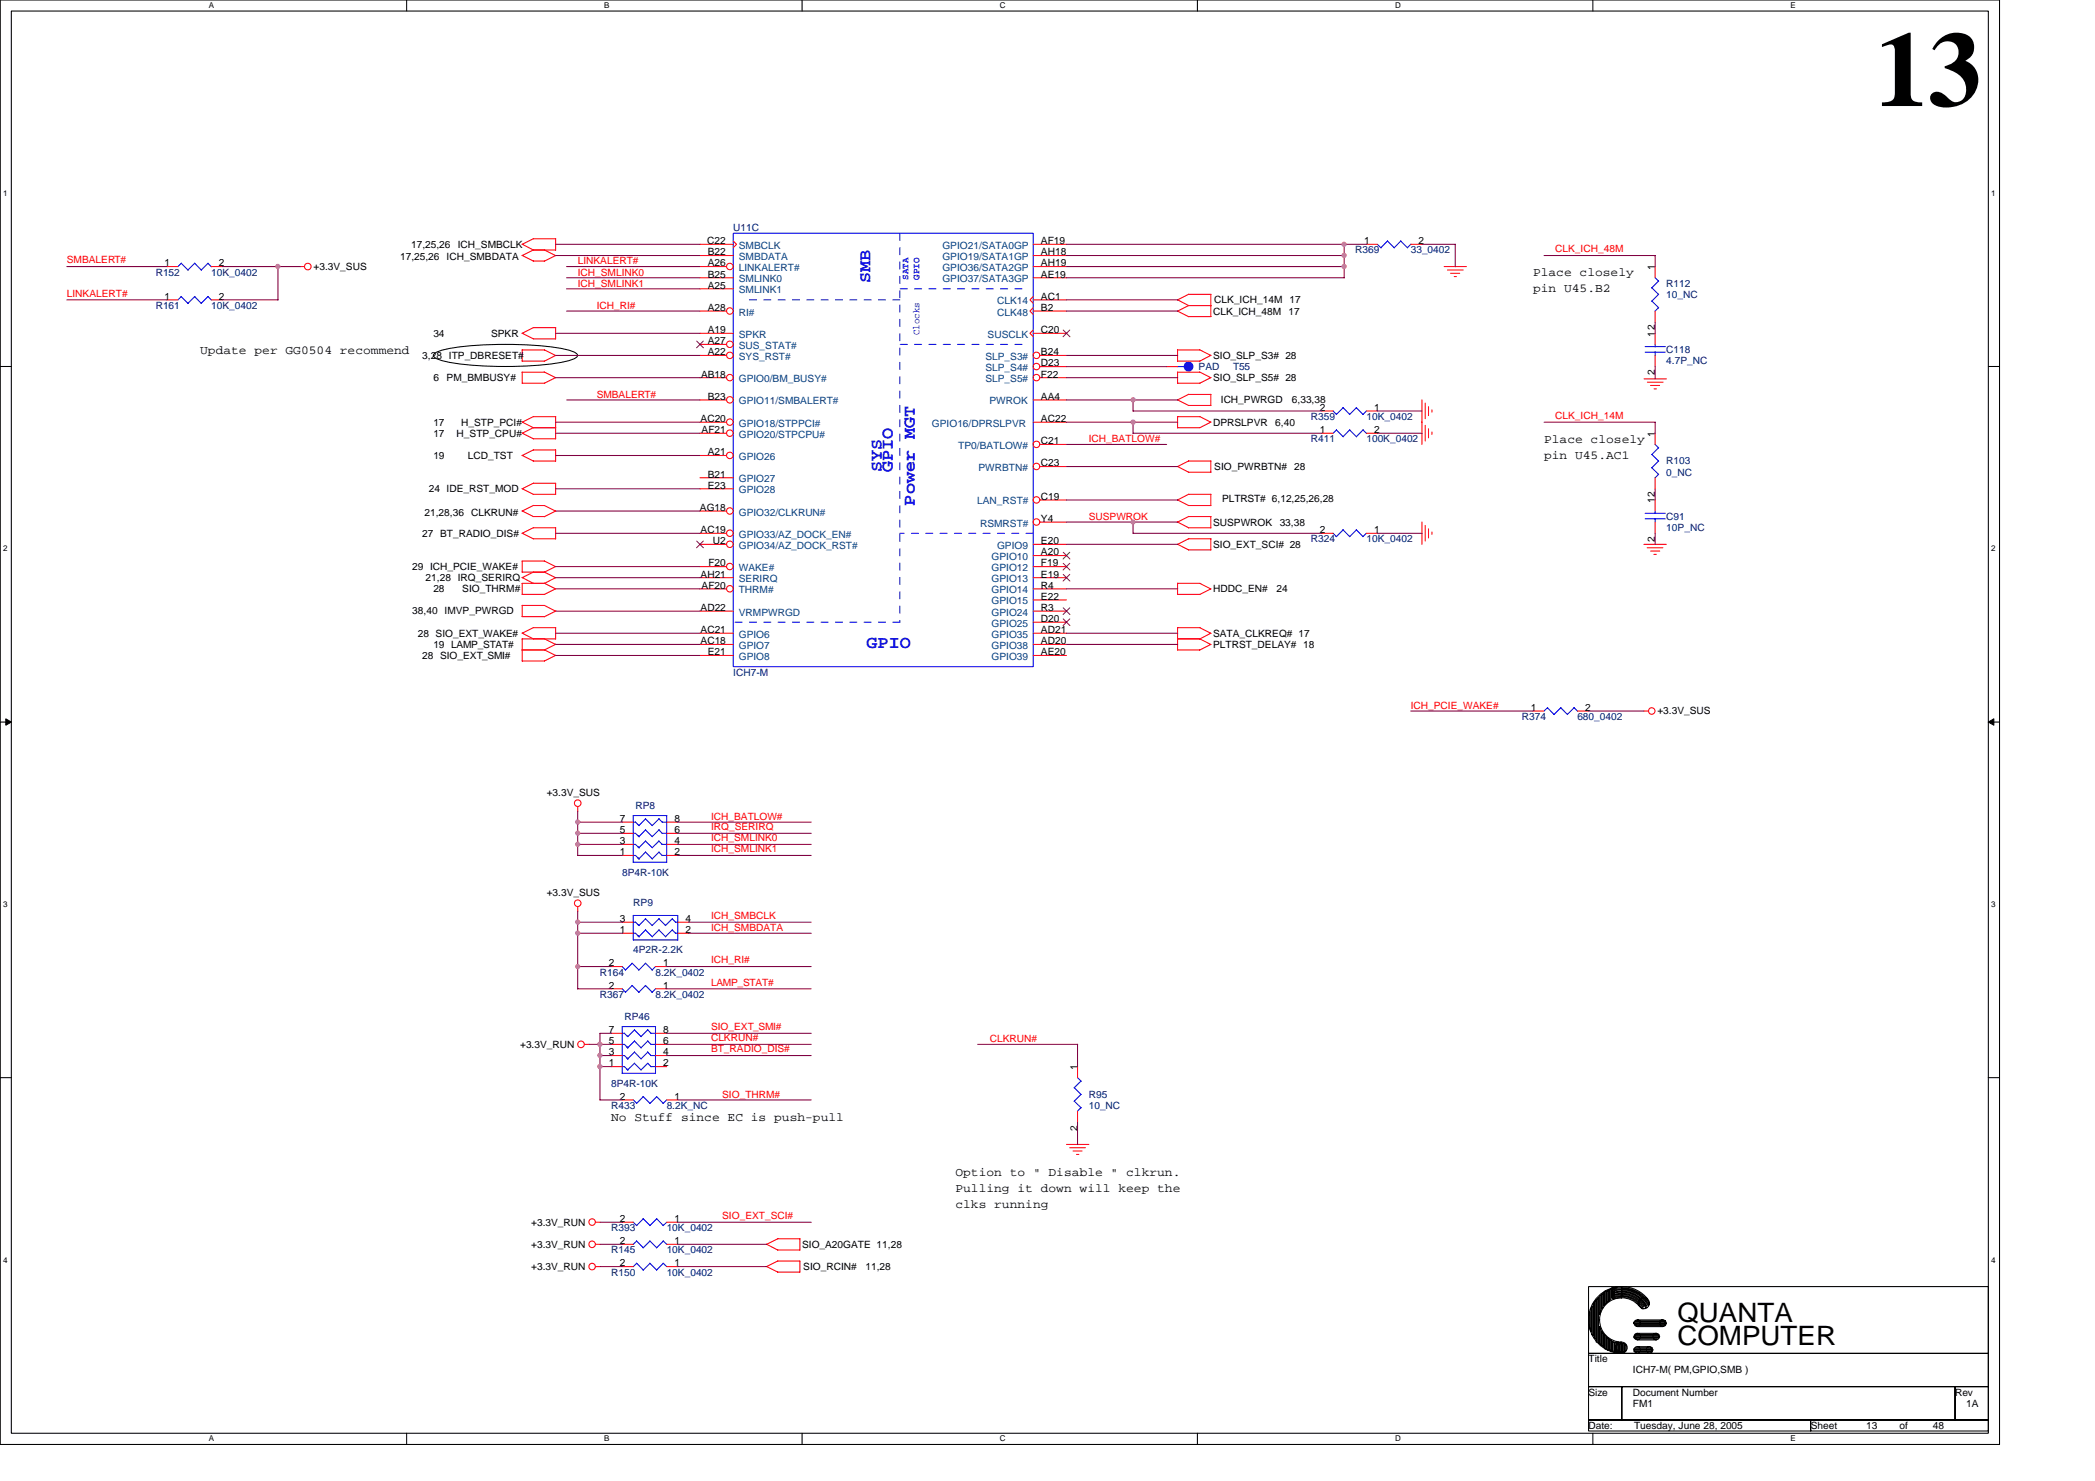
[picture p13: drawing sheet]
<svg xmlns="http://www.w3.org/2000/svg" width="297mm" height="210mm" viewBox="0 0 297 210" stroke-linecap="round" stroke-linejoin="round" font-family="sans-serif">
<defs><g id="words">
<text font-size="15.1" x="265.8" y="15">13</text>
<g font-size="3.8">
<text x="237.8" y="187.3">QUANTA</text>
<text x="237.8" y="190.7">COMPUTER</text>
</g>
<g font-size="2.5" fill="#00f">
<text x="123.4" y="40.2" transform="rotate(-90 123.4 40.2)">SMB</text>
<text x="125" y="66.9" transform="rotate(-90 125 66.9)">SYS</text>
<text x="126.6" y="66.9" transform="rotate(-90 126.6 66.9)">GPIO</text>
<text x="129.7" y="71.6" transform="rotate(-90 129.7 71.6)">Power MGT</text>
<text x="122.9" y="91.9">GPIO</text>
</g>
<g font-size="1.7">
<text x="217.4" y="39.2">Place closely</text>
<text x="217.4" y="41.4">pin U45.B2</text>
<text x="28.4" y="50.2">Update per GG0504 recommend</text>
<text x="218.9" y="62.8">Place closely</text>
<text x="218.9" y="65">pin U45.AC1</text>
<text x="86.7" y="158.9">No Stuff since EC is push-pull</text>
<text x="135.5" y="166.7">Option to &quot; Disable &quot; clkrun.</text>
<text x="135.5" y="169">Pulling it down will keep the</text>
<text x="135.5" y="171.2">clks running</text>
</g>
<g font-size="1.4">
<text x="58.3" y="35.1">17,25,26</text>
<text x="64.9" y="35.1">ICH_SMBCLK</text>
<text x="100.3" y="34.6">C22</text>
<text x="147.6" y="34.6">AF19</text>
<text x="193.4" y="34.6">1</text>
<text x="201.1" y="34.6">2</text>
<text x="23.3" y="37.8">1</text>
<text x="31" y="37.8">2</text>
<text x="44.4" y="38.3">+3.3V_SUS</text>
<text x="56.7" y="36.9">17,25,26</text>
<text x="63.3" y="36.9">ICH_SMBDATA</text>
<text x="100.3" y="36.2">B22</text>
<text x="100.3" y="37.8">A26</text>
<text x="100.3" y="39.3">B25</text>
<text x="100.3" y="40.9">A25</text>
<text x="147.6" y="36.2">AH18</text>
<text x="147.6" y="37.8">AH19</text>
<text x="147.6" y="39.3">AE19</text>
<text x="234.7" y="38.3" transform="rotate(-90 234.7 38.3)">1</text>
<text x="23.3" y="42.5">1</text>
<text x="31" y="42.5">2</text>
<text x="61.4" y="47.7">34</text>
<text x="69.6" y="47.7">SPKR</text>
<text x="100.3" y="47.2">A19</text>
<text x="100.3" y="44.1">A28</text>
<text x="147.6" y="42.5">AC1</text>
<text x="147.6" y="44.1">B2</text>
<text x="147.6" y="47.2">C20</text>
<text x="172" y="44.6">CLK_ICH_48M</text>
<text x="172.2" y="43">CLK_ICH_14M</text>
<text x="182.7" y="44.6">17</text>
<text x="182.9" y="43">17</text>
<text x="234.7" y="47.7" transform="rotate(-90 234.7 47.7)">12</text>
<text x="59.9" y="50.9">3,28 ITP_DBRESET#</text>
<text x="99.4" y="53.5">AB18</text>
<text x="100.3" y="48.8">A27</text>
<text x="100.3" y="50.4">A22</text>
<text x="147.6" y="50.4">B24</text>
<text x="147.6" y="51.9">D23</text>
<text x="147.6" y="53.5">F22</text>
<text x="172" y="50.9">SIO_SLP_S3# 28</text>
<text x="234.7" y="53.1" transform="rotate(-90 234.7 53.1)">2</text>
<text x="61.4" y="54">6</text>
<text x="63.3" y="54">PM_BMBUSY#</text>
<text x="99.3" y="59.8">AC20</text>
<text x="100.3" y="56.7">B23</text>
<text x="147.6" y="56.7">AA4</text>
<text x="147.6" y="59.8">AC22</text>
<text x="172" y="54">SIO_SLP_S5# 28</text>
<text x="173.1" y="57.2">ICH_PWRGD</text>
<text x="183.2" y="57.2">6,33,38</text>
<text x="187.1" y="58.2">2</text>
<text x="194.8" y="58.2">1</text>
<text x="61.4" y="60.3">17</text>
<text x="61.4" y="65">19</text>
<text x="61.4" y="61.9">17</text>
<text x="64.7" y="61.9">H_STP_CPU#</text>
<text x="65.4" y="60.3">H_STP_PCI#</text>
<text x="66.3" y="65">LCD_TST</text>
<text x="99.5" y="61.4">AF21</text>
<text x="100.3" y="64.5">A21</text>
<text x="147.6" y="63">C21</text>
<text x="172" y="60.3">DPRSLPVR</text>
<text x="180.8" y="60.3">6,40</text>
<text x="187.1" y="61.4">1</text>
<text x="194.8" y="61.4">2</text>
<text x="234.7" y="61.9" transform="rotate(-90 234.7 61.9)">1</text>
<text x="60.8" y="69.8">24 IDE_RST_MOD</text>
<text x="100.3" y="67.7">B21</text>
<text x="100.3" y="69.3">E23</text>
<text x="147.6" y="66.1">C23</text>
<text x="147.6" y="70.8">C19</text>
<text x="172.2" y="66.6">SIO_PWRBTN#</text>
<text x="173.3" y="71.2">PLTRST# 6,12,25,26,28</text>
<text x="183.5" y="66.6">28</text>
<text x="234.7" y="71.3" transform="rotate(-90 234.7 71.3)">12</text>
<text x="59.9" y="76.1">27 BT_RADIO_DIS#</text>
<text x="60.2" y="73.1">21,28,36</text>
<text x="66.8" y="73.1">CLKRUN#</text>
<text x="99.2" y="72.4">AG18</text>
<text x="99.3" y="75.6">AC19</text>
<text x="101.1" y="77.1">U2</text>
<text x="147.6" y="77.1">E20</text>
<text x="147.6" y="74">Y4</text>
<text x="172" y="74.5">SUSPWROK</text>
<text x="172" y="77.6">SIO_EXT_SCI# 28</text>
<text x="181.4" y="74.5">33,38</text>
<text x="187.1" y="75.6">2</text>
<text x="194.8" y="75.6">1</text>
<text x="234.7" y="76.8" transform="rotate(-90 234.7 76.8)">2</text>
<text x="58.5" y="80.8">29 ICH_PCIE_WAKE#</text>
<text x="60.3" y="82.4">21,28 IRQ_SERIRQ</text>
<text x="61.4" y="83.9">28</text>
<text x="65.5" y="83.9">SIO_THRM#</text>
<text x="99.3" y="81.9">AH21</text>
<text x="99.5" y="83.4">AF20</text>
<text x="100.4" y="80.3">F20</text>
<text x="147.6" y="78.7">A20</text>
<text x="147.6" y="80.3">F19</text>
<text x="147.6" y="81.9">E19</text>
<text x="147.6" y="83.4">R4</text>
<text x="172" y="83.9">HDDC_EN#</text>
<text x="181" y="83.9">24</text>
<text x="58.5" y="87.1">38,40 IMVP_PWRGD</text>
<text x="99.3" y="89.7">AC21</text>
<text x="99.3" y="86.6">AD22</text>
<text x="147.6" y="85">E22</text>
<text x="147.6" y="86.6">R3</text>
<text x="147.6" y="88.2">D20</text>
<text x="147.6" y="89.7">AD21</text>
<text x="59.2" y="90.2">28 SIO_EXT_WAKE#</text>
<text x="59.9" y="93.4">28 SIO_EXT_SMI#</text>
<text x="61.4" y="91.8">19 LAMP_STAT#</text>
<text x="99.3" y="91.3">AC18</text>
<text x="100.3" y="92.9">E21</text>
<text x="147.6" y="91.3">AD20</text>
<text x="147.6" y="92.9">AE20</text>
<text x="172" y="91.8">PLTRST_DELAY# 18</text>
<text x="172" y="90.2">SATA_CLKREQ# 17</text>
<text x="217" y="100.8">1</text>
<text x="224.7" y="100.8">2</text>
<text x="235" y="101.3">+3.3V_SUS</text>
<text x="77.5" y="112.8">+3.3V_SUS</text>
<text x="87.9" y="119.7">3</text>
<text x="87.9" y="118.1">5</text>
<text x="87.9" y="116.5">7</text>
<text x="95.6" y="119.7">4</text>
<text x="95.6" y="118.1">6</text>
<text x="95.6" y="116.5">8</text>
<text x="87.9" y="121.2">1</text>
<text x="95.6" y="121.2">2</text>
<text x="77.5" y="126.9">+3.3V_SUS</text>
<text x="87.9" y="130.7">3</text>
<text x="97.2" y="130.7">4</text>
<text x="86.3" y="137">2</text>
<text x="87.9" y="132.2">1</text>
<text x="94" y="137">1</text>
<text x="97.2" y="132.2">2</text>
<text x="86.3" y="140.1">2</text>
<text x="94" y="140.1">1</text>
<text x="73.7" y="148.5">+3.3V_RUN</text>
<text x="86.3" y="149.6">3</text>
<text x="86.3" y="148">5</text>
<text x="86.3" y="146.4">7</text>
<text x="94" y="149.6">4</text>
<text x="94" y="148">6</text>
<text x="94" y="146.4">8</text>
<text x="86.3" y="151.2">1</text>
<text x="87.9" y="155.9">2</text>
<text x="94" y="151.2">2</text>
<text x="95.6" y="155.9">1</text>
<text x="152.8" y="151.6" transform="rotate(-90 152.8 151.6)">1</text>
<text x="152.8" y="160.2" transform="rotate(-90 152.8 160.2)">2</text>
<text x="75.3" y="173.7">+3.3V_RUN</text>
<text x="87.9" y="173.2">2</text>
<text x="95.6" y="173.2">1</text>
<text x="75.3" y="176.8">+3.3V_RUN</text>
<text x="87.9" y="176.3">2</text>
<text x="87.9" y="179.5">2</text>
<text x="95.6" y="176.3">1</text>
<text x="95.6" y="179.5">1</text>
<text x="113.7" y="176.8">SIO_A20GATE 11,28</text>
<text x="75.3" y="180">+3.3V_RUN</text>
<text x="113.9" y="180">SIO_RCIN#</text>
<text x="122.7" y="180">11,28</text>
<text x="225.2" y="193.1">Title</text>
<text x="225.2" y="197.8">Size</text>
<text x="231.5" y="197.8">Document Number</text>
<text x="231.5" y="194.6">ICH7-M( PM,GPIO,SMB )</text>
<text x="277.2" y="197.8">Rev</text>
<text x="225.2" y="202.5">Date:</text>
<text x="231.5" y="199.4">FM1</text>
<text x="231.7" y="202.5">Tuesday, June 28, 2005</text>
<text x="256.7" y="202.5">Sheet</text>
<text x="264.6" y="202.5">13</text>
<text x="269.3" y="202.5">of</text>
<text x="274" y="202.5">48</text>
<text x="278.8" y="199.4">1A</text>
</g>
<g font-size="1.4" fill="#000080">
<text x="104" y="32.8">U11C</text>
<text x="192.1" y="35.9">R369</text>
<text x="200" y="35.9">33_0402</text>
<text x="22.1" y="39.1">R152</text>
<text x="29.9" y="39.1">10K_0402</text>
<text x="236.3" y="40.6">R112</text>
<text x="22.1" y="43.8">R161</text>
<text x="29.9" y="43.8">10K_0402</text>
<text x="236.3" y="42.2">10_NC</text>
<text x="169.9" y="52.5">PAD</text>
<text x="174.8" y="52.5">T55</text>
<text x="236.3" y="50.1">C118</text>
<text x="236.3" y="51.6">4.7P_NC</text>
<text x="185.9" y="59.5">R359</text>
<text x="193.7" y="59.5">10K_0402</text>
<text x="185.9" y="62.7">R411</text>
<text x="193.7" y="62.7">100K_0402</text>
<text x="236.3" y="65.8">R103</text>
<text x="236.3" y="67.4">0_NC</text>
<text x="185.9" y="76.9">R324</text>
<text x="193.7" y="76.9">10K_0402</text>
<text x="236.3" y="73.7">C91</text>
<text x="236.3" y="75.3">10P_NC</text>
<text x="104" y="95.8">ICH7-M</text>
<text x="215.8" y="102">R374</text>
<text x="223.6" y="102">680_0402</text>
<text x="90.1" y="114.6">RP8</text>
<text x="88.2" y="124.1">8P4R-10K</text>
<text x="89.8" y="128.4">RP9</text>
<text x="89.8" y="135.1">4P2R-2.2K</text>
<text x="85.1" y="138.3">R164</text>
<text x="85.1" y="141.4">R367</text>
<text x="92.9" y="138.3">8.2K_0402</text>
<text x="92.9" y="141.4">8.2K_0402</text>
<text x="88.5" y="144.6">RP46</text>
<text x="86.7" y="154">8P4R-10K</text>
<text x="154.4" y="155.6">R95</text>
<text x="86.7" y="157.2">R433</text>
<text x="94.5" y="157.2">8.2K_NC</text>
<text x="154.4" y="157.2">10_NC</text>
<text x="86.7" y="174.5">R393</text>
<text x="86.7" y="177.6">R145</text>
<text x="94.5" y="174.5">10K_0402</text>
<text x="94.5" y="177.6">10K_0402</text>
<text x="86.7" y="180.8">R150</text>
<text x="94.5" y="180.8">10K_0402</text>
</g>
<g font-size="1.4" fill="#004080">
<text x="104.8" y="35.3">SMBCLK</text>
<text x="133.6" y="35.3">GPIO21/SATA0GP</text>
<text x="104.8" y="36.9">SMBDATA</text>
<text x="104.8" y="38.4">LINKALERT#</text>
<text x="104.8" y="40">SMLINK0</text>
<text x="104.8" y="41.6">SMLINK1</text>
<text x="133.6" y="36.9">GPIO19/SATA1GP</text>
<text x="133.6" y="38.4">GPIO36/SATA2GP</text>
<text x="133.6" y="40">GPIO37/SATA3GP</text>
<text x="104.8" y="47.9">SPKR</text>
<text x="104.8" y="44.7">RI#</text>
<text x="140" y="47.9">SUSCLK</text>
<text x="141.4" y="43.1">CLK14</text>
<text x="141.4" y="44.7">CLK48</text>
<text x="104.8" y="49.4">SUS_STAT#</text>
<text x="104.8" y="51">SYS_RST#</text>
<text x="139.7" y="51">SLP_S3#</text>
<text x="139.7" y="52.6">SLP_S4#</text>
<text x="104.8" y="54.2">GPIO0/BM_BUSY#</text>
<text x="104.8" y="57.3">GPIO11/SMBALERT#</text>
<text x="139.7" y="54.2">SLP_S5#</text>
<text x="140.3" y="57.3">PWROK</text>
<text x="104.8" y="60.5">GPIO18/STPPCI#</text>
<text x="104.8" y="62">GPIO20/STPCPU#</text>
<text x="104.8" y="65.2">GPIO26</text>
<text x="132.1" y="60.5">GPIO16/DPRSLPVR</text>
<text x="135.9" y="63.6">TP0/BATLOW#</text>
<text x="104.8" y="68.3">GPIO27</text>
<text x="104.8" y="69.9">GPIO28</text>
<text x="138.6" y="71.5">LAN_RST#</text>
<text x="138.7" y="66.8">PWRBTN#</text>
<text x="104.8" y="73.1">GPIO32/CLKRUN#</text>
<text x="104.8" y="76.2">GPIO33/AZ_DOCK_EN#</text>
<text x="104.8" y="77.8">GPIO34/AZ_DOCK_RST#</text>
<text x="139" y="74.6">RSMRST#</text>
<text x="141.4" y="77.8">GPIO9</text>
<text x="104.8" y="80.9">WAKE#</text>
<text x="104.8" y="82.5">SERIRQ</text>
<text x="140.6" y="79.4">GPIO10</text>
<text x="140.6" y="80.9">GPIO12</text>
<text x="140.6" y="82.5">GPIO13</text>
<text x="104.8" y="84.1">THRM#</text>
<text x="104.8" y="87.2">VRMPWRGD</text>
<text x="140.6" y="84.1">GPIO14</text>
<text x="140.6" y="85.7">GPIO15</text>
<text x="140.6" y="87.2">GPIO24</text>
<text x="140.6" y="88.8">GPIO25</text>
<text x="104.8" y="90.4">GPIO6</text>
<text x="104.8" y="92">GPIO7</text>
<text x="104.8" y="93.5">GPIO8</text>
<text x="140.6" y="90.4">GPIO35</text>
<text x="140.6" y="92">GPIO38</text>
<text x="140.6" y="93.5">GPIO39</text>
</g>
<g font-size="1.4" fill="#f00">
<text x="220.5" y="35.8">CLK_ICH_48M</text>
<text x="9.5" y="37.3">SMBALERT#</text>
<text x="81.9" y="39.1">ICH_SMLINK0</text>
<text x="81.9" y="40.6">ICH_SMLINK1</text>
<text x="81.9" y="37.5">LINKALERT#</text>
<text x="9.5" y="42.1">LINKALERT#</text>
<text x="84.6" y="43.8">ICH_RI#</text>
<text x="84.6" y="56.4">SMBALERT#</text>
<text x="220.5" y="59.4">CLK_ICH_14M</text>
<text x="154.4" y="62.7">ICH_BATLOW#</text>
<text x="154.4" y="73.7">SUSPWROK</text>
<text x="200" y="100.5">ICH_PCIE_WAKE#</text>
<text x="100.8" y="119.2">ICH_SMLINK0</text>
<text x="100.8" y="117.6">IRQ_SERIRQ</text>
<text x="100.8" y="116.2">ICH_BATLOW#</text>
<text x="100.8" y="120.8">ICH_SMLINK1</text>
<text x="100.8" y="132">ICH_SMBDATA</text>
<text x="100.8" y="130.2">ICH_SMBCLK</text>
<text x="100.8" y="136.5">ICH_RI#</text>
<text x="100.8" y="139.7">LAMP_STAT#</text>
<text x="100.8" y="146">SIO_EXT_SMI#</text>
<text x="100.8" y="147.6">CLKRUN#</text>
<text x="100.8" y="149.1">BT_RADIO_DIS#</text>
<text x="140.4" y="147.7">CLKRUN#</text>
<text x="102.4" y="155.6">SIO_THRM#</text>
<text x="102.4" y="172.8">SIO_EXT_SCI#</text>
</g>
<g font-size="1.4" fill="#00f">
<text x="128.8" y="39.7" transform="rotate(-90 128.8 39.7)">SATA</text>
<text x="130.4" y="39.7" transform="rotate(-90 130.4 39.7)">GPIO</text>
<text x="130.4" y="47.5" transform="rotate(-90 130.4 47.5)">Clocks</text>
</g>
<g font-size="1.1">
<text x="29.6" y="1.2">A</text>
<text x="85.7" y="1.2">B</text>
<text x="141.7" y="1.2">C</text>
<text x="197.8" y="1.2">D</text>
<text x="253.9" y="1.2">E</text>
<text x=".4" y="27.8">1</text>
<text x="282.3" y="27.8">1</text>
<text x=".4" y="78.1">2</text>
<text x="282.3" y="78.1">2</text>
<text x=".4" y="128.5">3</text>
<text x="282.3" y="128.5">3</text>
<text x=".4" y="178.9">4</text>
<text x="282.3" y="178.9">4</text>
<text x="29.6" y="204.3">A</text>
<text x="85.7" y="204.3">B</text>
<text x="141.7" y="204.3">C</text>
<text x="197.8" y="204.3">D</text>
<text x="253.9" y="204.3">E</text>
</g>
</g></defs>
<path d="M0 0h283.5v204.7h-283.5zM1.6 1.6h280.3v201.5h-280.3z" fill="none" stroke="#000" stroke-width=".15"/>
<g fill="#fff">
<path d="M29.6 .1h.8v1.3h-.8z"/>
<path d="M29.6 203.3h.8v1.3h-.8z"/>
</g>
<path d="M57.7 0v1.6M57.7 203.1v1.6" fill="none" stroke="#000" stroke-width=".15"/>
<g fill="#fff">
<path d="M85.7 .1h.7v1.3h-.7z"/>
<path d="M85.7 203.3h.7v1.3h-.7z"/>
</g>
<path d="M113.7 0v1.6M113.7 203.1v1.6" fill="none" stroke="#000" stroke-width=".15"/>
<g fill="#fff">
<path d="M141.7 .1h.9v1.3h-.9z"/>
<path d="M141.7 203.3h.9v1.3h-.9z"/>
</g>
<path d="M169.8 0v1.6M169.8 203.1v1.6" fill="none" stroke="#000" stroke-width=".15"/>
<g fill="#fff">
<path d="M197.8 .1h.8v1.3h-.8z"/>
<path d="M197.8 203.3h.8v1.3h-.8z"/>
</g>
<path d="M225.8 0v1.6M225.8 203.1v1.6" fill="none" stroke="#000" stroke-width=".15"/>
<g fill="#fff">
<path d="M253.9 .1h.7v1.3h-.7z"/>
<path d="M253.9 203.3h.7v1.3h-.7z"/>
<path d="M.4 26.8h.7v1.2h-.7z"/>
<path d="M282.3 26.8h.6v1.2h-.6z"/>
<path d="M.4 77.1h.7v1.3h-.7z"/>
<path d="M282.3 77.1h.6v1.3h-.6z"/>
</g>
<path d="M0 51.9h1.6M281.9 51.9h1.6" fill="none" stroke="#000" stroke-width=".15"/>
<g fill="#fff">
<path d="M.4 127.5h.7v1.3h-.7z"/>
<path d="M282.3 127.5h.6v1.3h-.6z"/>
</g>
<path d="M0 102.3h1.6M281.9 102.3h1.6" fill="none" stroke="#000" stroke-width=".15"/>
<path d="M.8 101.9l.8 .4-.8 .5zM281.9 102.3l.8-.4v.9z" fill="#000" stroke="#000" stroke-width=".14"/>
<g fill="#fff">
<path d="M.4 177.9h.7v1.3h-.7z"/>
<path d="M282.3 177.9h.6v1.3h-.6z"/>
</g>
<g fill="none" stroke="#000" stroke-width=".15">
<path d="M61.6 50.1a10.1 10.1 0 0 1 4.5-1 54.1 54.1 0 0 1 14.1 .4 1.98 1.98 0 0 1 1.7 .9 2 2 0 0 1-1.7 .8 51.3 51.3 0 0 1-17.1 0 1.99 1.99 0 0 1-1.7-.8zM0 152.7h1.6M281.9 152.7h1.6M225.2 182.4h56.7v9.4h-56.7zM225.2 191.8h56.7v4.7h-56.7zM225.2 196.5h4.8v4.8h-4.8zM225.4 186v2.2l.2 .5M225.7 185.2v3.9l.2 .2M225.7 185.2l-.2 .3v3.2M225.9 184.8v4.5M226 184.6v5l.2 .2M226 184.5l-.1 .4"/>
<path d="M226.3 184.2v6M226.4 184.2l-.2 .2v5.4M226.6 183.9v6.5M226.6 190.4h.2M226.7 183.9l-.2 .2v6.1M226.8 183.6v2.7l.2-.5M227 188.3v2.3l.1 .1M227 188.4l-.2-.4v2.4M227.1 183.5v2M227.1 183.4l-.1 .2v2.2M227.3 189v1.9M227.3 190.9l.2 .1"/>
<path d="M227.3 189l-.2-.3v2M227.3 185.3l-.2 .2M227.4 183.1v2M227.4 189.1v1.9M227.4 189.1l.2 .2M227.5 183.1l-.2 .2v2M227.6 191.2h.2M227.6 189.3v1.9M227.6 184.8l-.2 .2M227.8 183v1.7M227.8 183h-.2v1.9M227.9 189.6v1.7h.2"/>
<path d="M227.9 189.6l-.1-.2v1.8M227.9 184.5l-.1 .2M228.1 182.8v1.6M228.1 182.8l-.2 .2v1.6M228.2 182.8v1.4M228.2 189.9v1.4l.2 .2M228.2 189.9l-.1-.1v1.5M228.2 184.2l-.1 .2M228.4 182.7v1.6M228.4 189.9v1.6M228.4 189.9l.2 .2M228.4 182.6l-.2 .2"/>
<path d="M228.5 190.1v1.4M228.7 183.7l1.2-.2a3.6 3.6 0 0 1 3.1 1.7M228.7 183.5l1.2-.2a3.8 3.8 0 0 1 3.4 2.1M228.7 183.3l1.2-.2a3.9 3.9 0 0 1 3.6 2.3M228.7 183.2l1.2-.2a4 4 0 0 1 3.6 2.1M228.7 183l1.2-.2a4.2 4.2 0 0 1 3.8 2.2M228.7 182.7l1.2-.2a4.6 4.6 0 0 1 3.9 2.2M228.7 190.1v1.4h-.2M228.7 184.1l-.2-.2v-1.3l.2-.1v1.6M228.7 190.2h.2M228.7 184l1.2-.2a3.3 3.3 0 0 1 3 1.7M228.7 183.8l1.2-.2a3.5 3.5 0 0 1 3.1 1.9"/>
<path d="M228.8 182.8l1.1-.1a4.4 4.4 0 0 1 3.9 2.2M228.9 191.5h.1M228.9 182.6v1.3M228.9 190.2v1.3M229 190.2h.2M229 190.2v1.3M229.3 190.2v1.5l.2-.2M229.3 190.2l-.5 1.4h.4v-1.4M229.5 190.2v1.3M229.5 190.2l.2 .4M229.6 190.5v1.1h.2M229.9 182.4l-1.4 .2"/>
<path d="M229.9 183.9l-1.1 .2M230 196.5h47.2v4.8h-47.2zM230 190.4v1.2h.1v-1.2h.2M230 190.4h-.2v1.2M230.3 190.4v1.3l.1-.2M230.4 190.5v1M230.4 190.5l.2 .2M230.6 190.7v.6M231.7 187.6h4.6M231.7 189.4h3.6M231.8 187.2h4.3v.2h-4.4v.2M231.8 189.1h3.4"/>
<path d="M231.8 191h2.4M232 187.9h4.1M232 189.8h3M232 191.6h2.2M232.2 190.9h1.7M232.2 191.8h1.7M232.2 189.9h2.7M232.2 189h2.7M232.2 188h3.6M232.2 187.1h3.6M232.4 185.1a3.1 3.1 0 0 0-2.5-1.2 3.1 3.1 0 0 0-3.1 3.1 3.2 3.2 0 0 0 3.1 3.2M233.6 184.1a4.7 4.7 0 0 0-3.7-1.7 4.7 4.7 0 0 0-4.7 4.6 4.7 4.7 0 0 0 4.7 4.8"/>
<path d="M234.2 191.2h-2.5v.1h2.7l-.2 .2M234.2 191v.2M234.2 191.5h-2.5l.3 .2M235.2 189.1v.2h-3.4l-.1 .2M235.3 189.4l-.2 .2h-3.4l.3 .2M236.1 187.7h-4.3l.2 .2M236.3 187.6l-.2 .1M277.2 196.5h4.7v4.8h-4.7zM225.2 201.3h31.5v1.5h-31.5zM256.7 201.3h25.2v1.5h-25.2z"/>
<circle cx="229.9" cy="191" r=".78"/>
<circle cx="232.1" cy="187.5" r=".46"/>
<circle cx="232.1" cy="191.3" r=".46"/>
<circle cx="232.1" cy="189.4" r=".46"/>
<circle cx="233.1" cy="184.7" r=".77"/>
<circle cx="233.9" cy="191.3" r=".46"/>
<circle cx="234.8" cy="189.4" r=".46"/>
<circle cx="235.8" cy="187.5" r=".47"/>
</g>
<g fill="none" stroke="#f00" stroke-width=".15">
<path d="M23.7 37.8h1.5M29.9 37.8h1.6M42.5 37.8h.7M74 36.2l1.6 .8M74 34.6l1.6 .8M75.6 37h1.6M75.6 33.8h3.2v1.6h-3.2M75.6 35.4l-1.6 .8M75.6 33.8l-1.6 .8M77.2 35.4l1.6 .8-1.6 .8M99.2 37.8h3.8M99.2 34.6h4.8"/>
<path d="M99.2 36.2h4.8M99.2 39.4h4.8M104 34.2l.4 .4-.4 .5M146.5 37.8h4.7M146.5 34.6h4.7M146.5 36.2h4.7M146.5 39.4h4.7M193.7 34.6h1.6M200 34.6h1.6M204.8 37.8h3.1M205.2 38.3h2.3M205.7 38.7h1.3"/>
<path d="M206.2 39.2h.3M234.7 37.8v1.6M23.7 42.5h1.5M29.9 42.5h1.6M74 47.2l1.6 .8M74 52.7h3.2M74 51.2h3.2M74 59.8l1.6 .8-1.6 .8M74 52.7v1.6M74 47.2l1.6-.8h3.2v1.6M75.6 48h3.2M75.6 59.1h3.2v3.1"/>
<path d="M75.6 59l-1.6 .8M77.2 52.7l1.6 .8-1.6 .8h-3.2M78.8 50.4l-1.6 .8M78.8 50.4l-1.6-.8h-3.2v1.6M99.2 40.9h4.8M99.2 47.2h4.8M99.2 48.8h3.8M99.2 50.4h3.8M99.2 53.5h3.8M99.2 56.7h3.8M99.2 59.8h3.8M99.2 44.1h3.8"/>
<path d="M146.5 42l-.5 .5 .5 .5M146.5 43.6l-.5 .5 .5 .5M146.5 46.8l-.5 .4 .5 .5M146.5 42.5h4.7M146.5 47.2h4.7M146.5 56.7h4.7M146.5 59.8h4.7M146.5 44.1h4.7M147.4 52h3.8M147.4 50.4h3.8M147.4 53.5h3.8M165.4 52h1.6"/>
<path d="M166.9 42.5l1.6 .8M167 54.3h3.1M167 51.2h3.1M168.5 43.3h3.2M168.5 41.7h3.2M168.5 43.3l-1.6 .8 1.6 .8M168.5 44.9h3.2M168.5 55.9h3.2M168.5 41.7l-1.5 .8M168.5 55.9l-1.5 .8 1.5 .8h3.2M170.1 59l1.6 .8M170.1 52.7l1.6 .8"/>
<path d="M170.1 59.1h-3.2l.1 1.5M170.1 52.7h-3.1v1.6M171.7 41.7v3.2M171.7 55.9v1.6M171.7 50.4l-1.6-.8h-3.1v1.6M171.7 59.8l-1.6 .8M171.7 53.5l-1.6 .8M171.7 50.4l-1.6 .8M187.4 58.3h1.6M193.7 58.3h1.6M201.6 56.7v6.3M202.1 57.1v2.3"/>
<path d="M202.5 57.6v1.3M203 58.1v.3M233.1 53.7h3.2M233.6 54.2h2.2M234 54.6h1.3M234.5 55.1h.4M234.7 44.1v1.6M234.7 47.2v1.6M234.7 50.4v1.6M74 79.5h3.2M74 72.4l1.6 .8M74 64.5l1.6 .8"/>
<path d="M74 75.6l1.6 .8M74 61.4l1.6 .8M74 69.3l1.6 .8M74 79.5v1.6h3.2M74 69.3l1.6-.8h3.2v1.6h-3.2M74 72.4l1.6-.8h1.6l1.6 .9M74 75.6l1.6-.8h3.2v1.6h-3.2M74 64.6l1.6-.8h3.2v1.6M75.6 73.2h1.6M75.6 60.6h3.2M75.6 65.3h3.2M75.6 62.2h3.2"/>
<path d="M77.2 79.5l1.6 .8M78.8 72.4l-1.6 .8M99.2 77.2h3.8M99.2 61.4h3.8M99.2 75.6h3.8M99.2 72.4h3.8M99.2 64.6h3.8M99.2 67.7h4.8M99.2 69.3h4.8M146.5 77.2h4.7M146.5 78.7h4.7M147.4 63h3.8"/>
<path d="M147.4 66.1h3.8M147.4 70.9h3.8M147.4 74h3.8M166.9 74l1.6 .8h3.2M167 60.6h3.1M168.5 70.1h3.2M168.5 73.2h3.2M168.5 65.3h3.2M168.5 76.4h3.2M168.5 70l-1.5 .9 1.5 .7h3.2M168.5 73.2l-1.5 .8M168.5 65.3l-1.5 .8 1.5 .8h3.2"/>
<path d="M168.5 76.3l-1.5 .9M171.7 65.3v1.7M171.7 70.1v1.6M171.7 73.2v1.6M171.7 76.4v1.6l-3.2-.1-1.6-.8M187.4 61.4h1.6M187.4 75.6h1.6M193.7 61.4h1.6M193.7 75.6h1.6M201.6 74v3.2M202.1 60.3v2.2M202.1 74.5v2.2"/>
<path d="M202.5 60.8v1.3M202.5 75v1.2M203 61.2v.4M203 75.4v.3M233.1 77.2h3.2M233.5 77.6h2.3M234 78.1h1.3M234.5 78.6h.3M234.7 61.4v1.6M234.7 67.7v1.6M234.7 70.9v1.5M234.7 74v1.6"/>
<path d="M74 82.7h3.2M74 81.9l1.6 .8M74 87.4h3.2M74 89.7l1.6 .9M74 82.7v1.6l3.2-.1 1.6-.8M74 85.8v1.6M74 90.6v3.1M74 85.8h3.2l1.6 .8-1.6 .8M75.6 89h3.2v1.6h-4.8M75.6 81.1l-1.6 .8M75.6 88.9l-1.6 .8M77.2 82.7l1.6 .8"/>
<path d="M77.2 92.1l1.6 .8M77.2 90.5l1.6 .8M77.2 81.1l1.6 .8-1.6 .8M78.8 80.3l-1.6 .8M78.8 91.3l-1.6 .8h-3.2M78.8 92.9l-1.6 .8h-3.2M99.2 89.7h4.8M99.2 91.3h4.8M99.2 92.9h4.8M99.2 80.3h3.8M99.2 81.9h4.8M99.2 83.5h3.8"/>
<path d="M99.2 86.6h4.8M146.5 89.7h4.7M146.5 91.3h4.7M146.5 92.9h4.7M146.5 80.3h4.7M146.5 81.9h4.7M146.5 83.5h4.7M146.5 85h4.7M146.5 86.6h4.7M146.5 88.2h4.7M166.9 90.6h3.2M167 88.9v3.2h3.1l1.6-.8"/>
<path d="M167 89h3.1M170.1 82.7l1.6 .8M170.1 89l1.6 .8M170.1 82.7h-3.1v1.5h3.1l1.6-.7M171.7 89.7l-1.6 .9 1.6 .8M81.9 114.3v.7M88.2 119.7h1.6M88.2 118.1h1.6M88.2 116.5h1.6M94.5 119.7h1.6M94.5 118.1h1.6M94.5 116.5h1.6"/>
<path d="M217.4 100.8h1.5M223.6 100.8h1.6M233.1 100.8h.6M81.9 128.5v.6M86.7 137h1.5M88.2 132.3h1.6M88.2 130.7h1.6M88.2 121.2h1.6M92.9 137h1.6M94.5 121.2h1.6M96.1 132.3h1.6M96.1 130.7h1.6"/>
<path d="M82.9 148h.6M86.7 148h1.5M86.7 140.1h1.5M86.7 151.2h1.5M86.7 149.6h1.5M86.7 146.5h1.5M88.2 155.9h1.6M92.9 148h1.6M92.9 140.1h1.6M92.9 151.2h1.6M92.9 149.6h1.6M92.9 146.5h1.6"/>
<path d="M94.5 155.9h1.6M152.8 151.2v1.5M152.8 157.5v1.5M84.4 173.2h.7M84.4 176.4h.7M84.4 179.5h.7M88.2 173.2h1.6M88.2 176.4h1.6M88.2 179.5h1.6M94.5 173.2h1.6M94.5 176.4h1.6M94.5 179.5h1.6"/>
<path d="M110.3 177.2h3.1M110.3 175.6h3.1M110.3 178.7h3.1M110.3 175.6l-1.6 .8 1.6 .8M110.3 178.7l-1.6 .8 1.6 .8M113.4 175.6v1.6M113.4 178.7v1.6h-3.1M151.2 162.2h3.2M151.7 162.7h2.2M152.1 163.1h1.3M152.6 163.6h.4"/>
<circle cx="43.6" cy="37.8" r=".47"/>
<circle cx="103.5" cy="37.8" r=".46"/>
<circle cx="103.5" cy="50.4" r=".46"/>
<circle cx="103.5" cy="48.8" r=".46"/>
<circle cx="103.5" cy="59.8" r=".46"/>
<circle cx="103.5" cy="56.7" r=".46"/>
<circle cx="103.5" cy="53.5" r=".46"/>
<circle cx="103.5" cy="44.1" r=".46"/>
<circle cx="147" cy="52" r=".46"/>
<circle cx="147" cy="50.4" r=".46"/>
<circle cx="147" cy="53.5" r=".46"/>
<circle cx="103.5" cy="64.5" r=".46"/>
<circle cx="103.5" cy="75.6" r=".46"/>
<circle cx="103.5" cy="77.1" r=".46"/>
<circle cx="103.5" cy="61.4" r=".46"/>
<circle cx="103.5" cy="72.4" r=".46"/>
<circle cx="147" cy="66.1" r=".46"/>
<circle cx="147" cy="63" r=".46"/>
<circle cx="147" cy="74" r=".46"/>
<circle cx="147" cy="70.9" r=".46"/>
<circle cx="103.5" cy="83.4" r=".46"/>
<circle cx="103.5" cy="80.3" r=".46"/>
<circle cx="81.9" cy="113.8" r=".47"/>
<circle cx="234.2" cy="100.8" r=".46"/>
<circle cx="81.9" cy="128" r=".47"/>
<circle cx="82.4" cy="148" r=".47"/>
<circle cx="83.9" cy="179.5" r=".46"/>
<circle cx="83.9" cy="173.2" r=".46"/>
<circle cx="83.9" cy="176.4" r=".46"/>
</g>
<g fill="none" stroke="#00f" stroke-width=".15">
<path d="M25.7 37.3l-.5 .5M27.6 37.3l-.9 1-1-1M29.5 37.3l.5 .5M29.5 37.3l-.9 1-1-1M104 33.1h42.5v61.4h-42.5zM196.7 34.1l-.9 1-.5-.5M198.6 34.2l1 .9 .4-.5M198.6 34.1l-.9 1-1-.9M234.7 39.4l.5 .5M235.2 39.8l-1 1 1 .9M25.7 42l-.5 .5M27.6 42l-.9 1-1-1"/>
<path d="M29.5 42l.5 .5M29.5 42l-.9 1-1-1M167 52h.9M189 58.2l.5 .5M191.4 58.7l-1-.9-.9 1M192.3 57.8l.9 .9M192.3 57.8l-1 1M193.7 58.3l-.5 .5M233.3 49.9h2.8M233.3 49.1h2.8M234.7 48.8v.3M234.7 49.9v.5"/>
<path d="M235.2 41.7l-1 1 1 .9M235.2 43.6l-.5 .5M189 75.6l.5 .5M189 61.4l.5-.5 1 1M190.4 75.1l1 1M190.4 61.9l1-1 .9 1M190.4 75.1l-.9 1M192.3 75.1l.9 1M192.3 75.1l-1 1M193.7 75.6l-.5 .5M193.8 61.4l-.5-.5-1 1M233.3 73.5h2.8"/>
<path d="M233.3 72.7h2.8M234.2 64.4l1 1M234.2 66.3l1 .9M234.7 72.4v.4M234.7 73.5v.5M234.7 63l.5 .5M235.2 63.5l-1 .9M235.2 65.3l-1 1M235.2 67.2l-.5 .5M89.8 115.6v6.6M89.8 119.7h.3M89.8 118.1h.3"/>
<path d="M89.8 116.5h.3M89.8 115.6h4.7v6.6M90.1 119.7l.5 .5-.2-.2M90.1 118.1l.5 .5-.2-.2M90.1 116.5l.5 .5M91.5 119.2l1 1M91.5 117.6l1 1M91.5 116.1l1 .9M91.5 119.2l-.9 .9M91.5 117.6l-.9 1M91.5 116l-.9 1M93.4 119.2l.5 .5"/>
<path d="M93.4 119.2l-.9 .9M93.9 119.7h.6M93.9 118.1h.6M93.9 116.5h.6M93.9 118.1l-.5-.5-.9 1M93.9 116.5l-.5-.5-.9 1M219.4 100.3l1 1M219.4 100.3l-.5 .5M221.3 100.3l.9 1M221.3 100.3l-1 1M223.2 100.3l.5 .5M223.2 100.3l-1 1"/>
<path d="M88.2 137l.5 .5M89.6 136.5l1 1M89.6 139.7l1 .9M89.6 136.5l-.9 1M89.6 139.7l-.9 1M89.8 122.2h4.7M89.8 129.7v3.5h6.3M89.8 132.3h.3M89.8 130.7h.3M89.8 129.8h6.3M89.8 121.2h.3M90.1 132.3l.5 .5"/>
<path d="M90.1 130.7l.5 .5M90.1 121.2l.5 .6M90.4 131l.2 .2M91.5 136.5l1 1M91.5 139.7l1 .9M91.5 131.8l1 1M91.5 136.5l-.9 1M91.5 139.7l-.9 1M91.5 120.8l1 1M91.5 131.8l-.9 1M91.5 130.2l-.9 1M91.5 120.8l-.9 .9"/>
<path d="M92.5 132.8l.9-1 1 1M92.9 137l-.4 .5M93.4 130.2l1 1M93.4 130.2l-.9 1-1-1M93.9 121.2h.6M93.9 121.3l-.5-.5-.9 .9M95.3 130.2l.5 .5M95.3 130.2l-.9 1M95.8 132.3h.3M95.8 130.7h.3M95.8 132.3l-.5-.5-.9 1M96.1 129.8v3.4"/>
<path d="M88.2 140.1l.5 .5M88.2 151.2h.3l.5 .5M88.2 149.6h.3l.5 .5-.1-.2M88.2 148h.3l.5 .5-.1-.2M88.2 146.5h.3l.5 .4M88.2 145.5v6.6M88.2 145.5h4.8M89.8 155.9l.5 .5M90 150.7l.9 1M90 149.1l.9 1M90 147.6l.9 .9M90 146l.9 .9"/>
<path d="M90 150.7l-1 .9M90 149.1l-1 1M90 147.5l-1 1M90 145.9l-1 1M91.2 155.4l1 1M91.2 155.4l-.9 1M91.8 149.1l.5 .5M91.8 146l.5 .5M91.8 150.7l.5 .5M91.8 147.6l.5 .4M91.9 150.7l-1 .9M91.9 149.1l-1 1"/>
<path d="M91.9 147.5l-1 1M91.9 145.9l-1 1M92.3 149.6h.6M92.3 151.2h.7M92.3 148h.7M92.3 146.5h.7M92.9 140.1l-.4 .6M92.9 145.5v6.6h-4.7M93.1 155.4l.9 1M93.1 155.4l-1 1M94.5 155.9l-.5 .5M152.3 154.2l1 .9"/>
<path d="M152.3 156.1l1 .9M152.8 152.7l.5 .5-1 1M153.3 155.1l-1 1M153.3 157l-.5 .5M89.8 173.2l.5 .5M90.3 175.9l.9 .9M90.3 179l.9 1M90.3 175.9l-.5 .5M90.3 179l-.5 .5M91.2 172.7l1 1M91.2 172.7l-.9 1M92.1 175.9l1 .9"/>
<path d="M92.1 179l1 1M92.2 175.9l-1 1M92.2 179l-1 1M93.1 172.7l.9 1M93.1 172.7l-1 1M94 175.9l.5 .5M94 179l.5 .5M94 175.9l-.9 1M94 179l-.9 1M94.5 173.2l-.5 .5"/>
</g>
<circle cx="168.5" cy="51.9" r=".62" fill="#00f" stroke="#00f" stroke-width=".15"/>
<path d="M127.6 33.1v55.1M127.6 42.5h-22.1M144.9 40.9h-17.3M144.9 48.8h-17.3M146.5 75.6h-18.9M127.6 88.2h-23.7" fill="none" stroke="#00f" stroke-width=".14" stroke-dasharray="1 1 1 1 1 1 1 1"/>
<g fill="none" stroke="#804000" stroke-width=".14">
<path d="M98.8 48.3l.9 1M99.7 48.3l-.9 1M150.7 46.8l1 .9M151.7 46.8l-1 .9M98.8 76.7l.9 .9M99.7 76.7l-.9 .9M150.7 78.3l1 .9M150.7 79.8l1 1M151.7 78.3l-1 .9M151.7 79.8l-1 1M150.7 81.4l1 1M150.7 86.1l1 1"/>
<path d="M150.7 87.7l1 1M151.7 81.4l-1 1M151.7 86.1l-1 1M151.7 87.7l-1 1"/>
</g>
<g fill="none" stroke="#800040" stroke-width=".15">
<path d="M9.5 37.8h14.2M31.5 37.8h11.1M39.4 37.8v4.7M78.8 36.2h20.5M78.8 34.6h20.5M80.3 39.4h18.9M80.3 37.8h18.9M151.2 36.2h39.4M151.2 34.6h42.6M151.2 37.8h39.4M190.6 34.6v4.8h-39.4M201.6 34.6h4.8"/>
<path d="M206.3 34.6v3.2M218.9 36.2h15.8v1.6M9.5 42.5h14.2M31.5 42.5h7.9M78.8 53.5h20.5M78.8 50.4h20.5M78.8 47.2h20.5M78.8 59.8h20.5M80.3 40.9h18.9M80.3 56.7h19M80.3 44.1h19M151.2 53.5h15.8"/>
<path d="M151.2 52h14.2M151.2 50.4h15.8M151.2 56.7h15.8M151.2 44.1h15.8M151.2 59.8h15.8M151.2 42.5h15.8M160.7 56.7v1.6M160.7 59.8v1.6M160.7 58.3h26.7M195.3 58.3h6.3M218.9 59.8h15.8v1.6M234.7 45.7v1.6"/>
<path d="M234.7 52v1.7M78.8 72.4h20.5M78.8 64.6h20.5M78.8 75.6h20.5M78.8 61.4h20.5M78.8 69.3h20.5M151.2 70.9h15.8M151.2 74h15.8M151.2 63h14.2M151.2 66.1h15.8M151.2 77.2h15.8M160.7 74v1.6h26.7"/>
<path d="M160.7 61.4h26.7M195.3 75.6h6.3M195.3 61.4h6.3M234.7 69.3v1.6M234.7 75.6v1.6M78.8 81.9h20.5M78.8 80.3h20.5M78.8 83.5h20.5M78.8 86.6h20.5M78.8 92.9h20.5M78.8 89.7h20.5M78.8 91.3h20.5"/>
<path d="M151.2 83.5h15.8M151.2 89.7h15.8M151.2 91.3h15.8M81.9 116.5h6.3M81.9 118.1h6.3M81.9 115v6.3M81.9 119.7h6.3M96.1 116.5h18.9M96.1 118.1h18.9M96.1 119.7h18.9M200 100.8h17.4M225.2 100.8h7.9"/>
<path d="M81.9 129.1v11.1l4.8-.1M81.9 130.7h6.3M81.9 121.2h6.3M81.9 132.3h6.3M81.9 137h4.8M94.5 137h20.5M96.1 121.2h18.9M97.7 130.7h17.3M97.7 132.3h17.3M83.5 148h3.2M85.1 151.2h1.6M85.1 149.6h1.6"/>
<path d="M85.1 155.9h3.1M86.7 146.5h-1.6v9.4M94.5 148h20.5M94.5 140.1h20.5M94.5 146.5h20.5M94.5 149.6h20.5M96.1 155.9h18.9M138.6 148h14.2M152.8 148v3.2M152.8 159v3.2M85.1 173.2h3.1M85.1 176.4h3.1"/>
<path d="M85.1 179.5h3.1M96.1 173.2h18.9M96.1 176.4h12.6M96.1 179.5h12.6"/>
</g>
<g fill="#f0f" stroke="#f0f" stroke-width=".15">
<circle cx="190.6" cy="36.2" r=".31"/>
<circle cx="160.6" cy="56.7" r=".3"/>
<circle cx="81.9" cy="130.7" r=".3"/>
<circle cx="81.9" cy="132.3" r=".3"/>
<circle cx="81.9" cy="116.5" r=".3"/>
<circle cx="81.9" cy="119.7" r=".3"/>
<circle cx="160.7" cy="74" r=".3"/>
<circle cx="81.9" cy="118.1" r=".3"/>
<circle cx="160.6" cy="59.8" r=".3"/>
<circle cx="190.6" cy="37.8" r=".31"/>
<circle cx="190.6" cy="34.6" r=".3"/>
<circle cx="39.4" cy="37.8" r=".3"/>
<circle cx="81.9" cy="137" r=".3"/>
<circle cx="85.1" cy="151.2" r=".31"/>
<circle cx="85.1" cy="148" r=".31"/>
<circle cx="85.1" cy="149.6" r=".3"/>
</g>
<use href="#words"/>
</svg>
